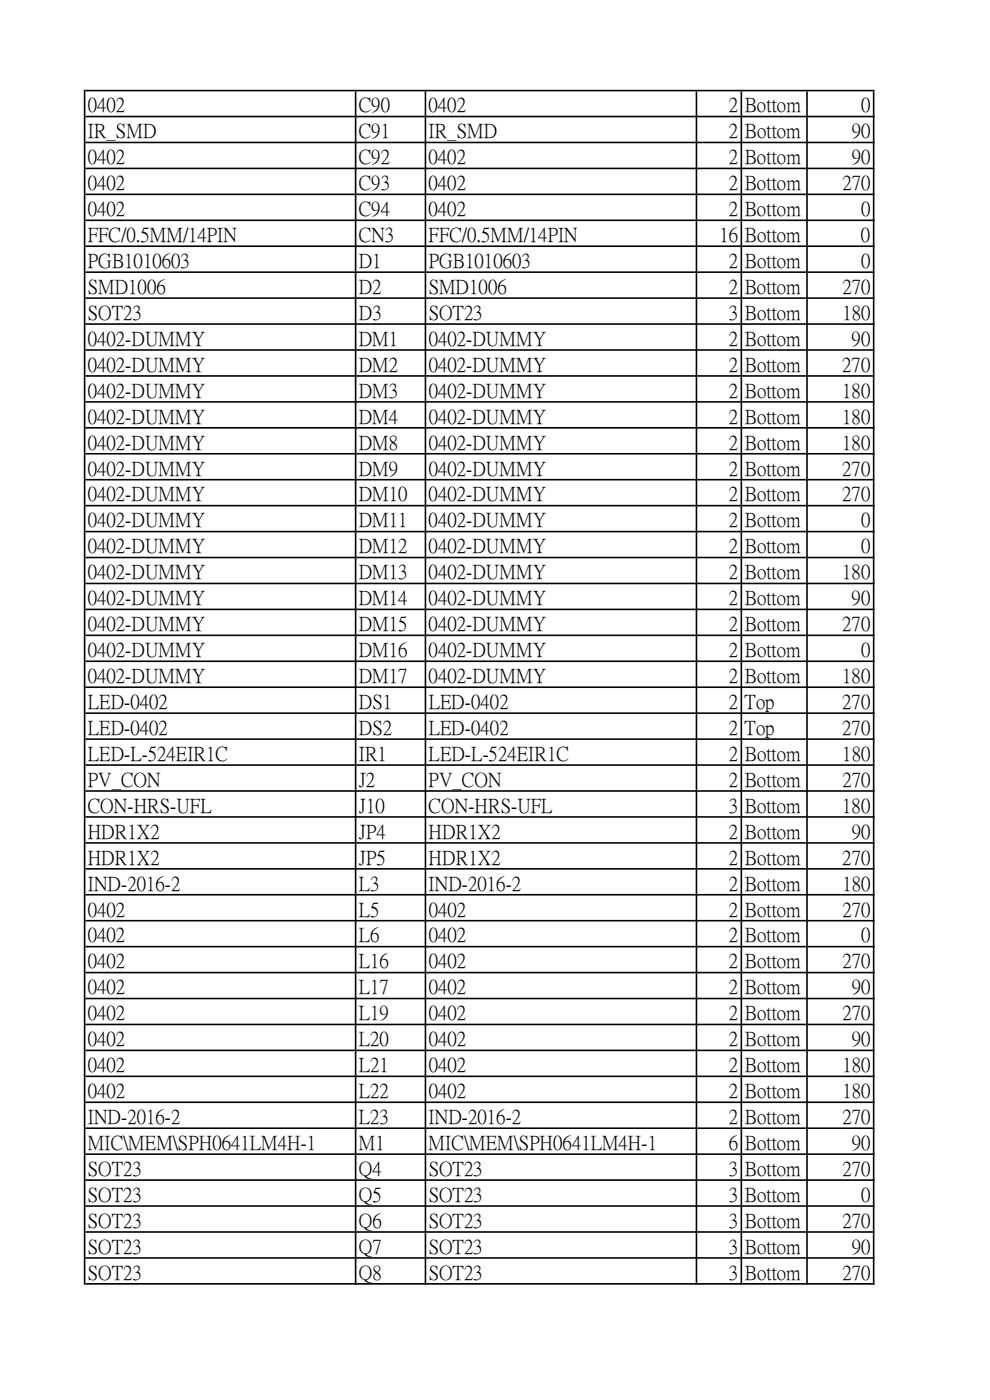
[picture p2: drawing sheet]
<svg xmlns="http://www.w3.org/2000/svg" width="210mm" height="297mm" viewBox="0 0 210 297" stroke-linecap="round" stroke-linejoin="round" font-family="sans-serif">
<defs><g id="words">
<g font-size="4.2">
<text x="18.6" y="23.6">0402</text>
<text x="76.1" y="23.6">C90</text>
<text x="90.9" y="23.6">0402</text>
<text x="154.6" y="23.6">2 Bottom</text>
<text x="182.7" y="23.6">0</text>
<text x="18.6" y="29.1">IR_SMD</text>
<text x="76.1" y="29.1">C91</text>
<text x="90.9" y="29.1">IR_SMD</text>
<text x="154.6" y="29.1">2 Bottom</text>
<text x="180.7" y="29.1">90</text>
<text x="18.6" y="34.6">0402</text>
<text x="76.1" y="34.6">C92</text>
<text x="90.9" y="34.6">0402</text>
<text x="154.6" y="34.6">2 Bottom</text>
<text x="180.7" y="34.6">90</text>
<text x="18.6" y="40.1">0402</text>
<text x="76.1" y="40.1">C93</text>
<text x="90.9" y="40.1">0402</text>
<text x="154.6" y="40.1">2 Bottom</text>
<text x="178.7" y="40.1">270</text>
<text x="18.6" y="45.6">0402</text>
<text x="76.1" y="45.6">C94</text>
<text x="90.9" y="45.6">0402</text>
<text x="154.6" y="45.6">2 Bottom</text>
<text x="182.7" y="45.6">0</text>
<text x="18.6" y="51.1">FFC/0.5MM/14PIN</text>
<text x="76.1" y="51.1">CN3</text>
<text x="90.9" y="51.1">FFC/0.5MM/14PIN</text>
<text x="152.6" y="51.1">16 Bottom</text>
<text x="182.6" y="51.1">0</text>
<text x="18.6" y="56.6">PGB1010603</text>
<text x="76.1" y="56.6">D1</text>
<text x="90.9" y="56.6">PGB1010603</text>
<text x="154.6" y="56.6">2 Bottom</text>
<text x="182.7" y="56.6">0</text>
<text x="18.6" y="62.1">SMD1006</text>
<text x="76.1" y="62.1">D2</text>
<text x="91" y="62.1">SMD1006</text>
<text x="154.6" y="62.1">2 Bottom</text>
<text x="178.7" y="62.1">270</text>
<text x="18.6" y="67.6">SOT23</text>
<text x="76.1" y="67.6">D3</text>
<text x="90.9" y="67.6">SOT23</text>
<text x="154.6" y="67.6">3 Bottom</text>
<text x="178.7" y="67.6">180</text>
<text x="18.6" y="73.2">0402-DUMMY</text>
<text x="76.1" y="73.2">DM1</text>
<text x="90.9" y="73.2">0402-DUMMY</text>
<text x="154.6" y="73.2">2 Bottom</text>
<text x="180.7" y="73.2">90</text>
<text x="18.6" y="78.7">0402-DUMMY</text>
<text x="76.1" y="78.7">DM2</text>
<text x="90.9" y="78.7">0402-DUMMY</text>
<text x="154.6" y="78.7">2 Bottom</text>
<text x="178.7" y="78.7">270</text>
<text x="18.6" y="84.2">0402-DUMMY</text>
<text x="18.6" y="89.7">0402-DUMMY</text>
<text x="76.1" y="84.2">DM3</text>
<text x="76.1" y="89.7">DM4</text>
<text x="90.9" y="84.2">0402-DUMMY</text>
<text x="90.9" y="89.7">0402-DUMMY</text>
<text x="154.6" y="84.2">2 Bottom</text>
<text x="154.6" y="89.7">2 Bottom</text>
<text x="178.7" y="84.2">180</text>
<text x="178.7" y="89.7">180</text>
<text x="18.6" y="95.2">0402-DUMMY</text>
<text x="76.1" y="95.2">DM8</text>
<text x="90.9" y="95.2">0402-DUMMY</text>
<text x="154.6" y="95.2">2 Bottom</text>
<text x="178.7" y="95.2">180</text>
<text x="18.6" y="100.7">0402-DUMMY</text>
<text x="76.1" y="100.7">DM9</text>
<text x="90.9" y="100.7">0402-DUMMY</text>
<text x="154.6" y="100.7">2 Bottom</text>
<text x="178.7" y="100.7">270</text>
<text x="18.6" y="106.2">0402-DUMMY</text>
<text x="76.1" y="106.2">DM10</text>
<text x="90.9" y="106.2">0402-DUMMY</text>
<text x="154.6" y="106.2">2 Bottom</text>
<text x="178.7" y="106.2">270</text>
<text x="18.6" y="111.7">0402-DUMMY</text>
<text x="76.1" y="111.7">DM11</text>
<text x="90.9" y="111.7">0402-DUMMY</text>
<text x="154.6" y="111.7">2 Bottom</text>
<text x="182.7" y="111.7">0</text>
<text x="18.6" y="117.2">0402-DUMMY</text>
<text x="76.1" y="117.2">DM12</text>
<text x="90.9" y="117.2">0402-DUMMY</text>
<text x="154.6" y="117.2">2 Bottom</text>
<text x="182.7" y="117.2">0</text>
<text x="18.6" y="122.7">0402-DUMMY</text>
<text x="76.1" y="122.7">DM13</text>
<text x="90.9" y="122.7">0402-DUMMY</text>
<text x="154.6" y="122.7">2 Bottom</text>
<text x="178.7" y="122.7">180</text>
<text x="18.6" y="128.2">0402-DUMMY</text>
<text x="76.1" y="128.2">DM14</text>
<text x="90.9" y="128.2">0402-DUMMY</text>
<text x="154.6" y="128.2">2 Bottom</text>
<text x="180.7" y="128.2">90</text>
<text x="18.6" y="133.7">0402-DUMMY</text>
<text x="76.1" y="133.7">DM15</text>
<text x="90.9" y="133.7">0402-DUMMY</text>
<text x="154.6" y="133.7">2 Bottom</text>
<text x="178.7" y="133.7">270</text>
<text x="18.6" y="139.2">0402-DUMMY</text>
<text x="76.1" y="139.2">DM16</text>
<text x="90.9" y="139.2">0402-DUMMY</text>
<text x="154.6" y="139.2">2 Bottom</text>
<text x="182.7" y="139.2">0</text>
<text x="18.6" y="144.7">0402-DUMMY</text>
<text x="76.1" y="144.7">DM17</text>
<text x="90.9" y="144.7">0402-DUMMY</text>
<text x="154.6" y="144.7">2 Bottom</text>
<text x="178.7" y="144.7">180</text>
<text x="18.6" y="150.2">LED-0402</text>
<text x="18.6" y="155.7">LED-0402</text>
<text x="76.1" y="150.2">DS1</text>
<text x="76.1" y="155.7">DS2</text>
<text x="90.9" y="150.2">LED-0402</text>
<text x="90.9" y="155.7">LED-0402</text>
<text x="154.6" y="150.2">2 Top</text>
<text x="154.6" y="155.7">2 Top</text>
<text x="178.7" y="150.2">270</text>
<text x="178.7" y="155.7">270</text>
<text x="18.6" y="161.2">LED-L-524EIR1C</text>
<text x="76.1" y="161.2">IR1</text>
<text x="90.9" y="161.2">LED-L-524EIR1C</text>
<text x="154.6" y="161.2">2 Bottom</text>
<text x="178.7" y="161.2">180</text>
<text x="18.6" y="166.7">PV_CON</text>
<text x="76.1" y="166.7">J2</text>
<text x="90.9" y="166.7">PV_CON</text>
<text x="154.6" y="166.7">2 Bottom</text>
<text x="178.7" y="166.7">270</text>
<text x="18.6" y="172.2">CON-HRS-UFL</text>
<text x="76.1" y="172.2">J10</text>
<text x="90.9" y="172.2">CON-HRS-UFL</text>
<text x="154.6" y="172.2">3 Bottom</text>
<text x="178.7" y="172.2">180</text>
<text x="18.6" y="177.7">HDR1X2</text>
<text x="76.1" y="177.7">JP4</text>
<text x="90.9" y="177.7">HDR1X2</text>
<text x="154.6" y="177.7">2 Bottom</text>
<text x="180.7" y="177.7">90</text>
<text x="18.6" y="183.2">HDR1X2</text>
<text x="76.1" y="183.2">JP5</text>
<text x="90.9" y="183.2">HDR1X2</text>
<text x="154.6" y="183.2">2 Bottom</text>
<text x="178.7" y="183.2">270</text>
<text x="18.6" y="188.7">IND-2016-2</text>
<text x="76.1" y="188.7">L3</text>
<text x="90.9" y="188.7">IND-2016-2</text>
<text x="154.6" y="188.7">2 Bottom</text>
<text x="178.7" y="188.7">180</text>
<text x="18.6" y="194.2">0402</text>
<text x="76.1" y="194.2">L5</text>
<text x="90.9" y="194.2">0402</text>
<text x="154.6" y="194.2">2 Bottom</text>
<text x="178.7" y="194.2">270</text>
<text x="18.6" y="199.7">0402</text>
<text x="76.1" y="199.7">L6</text>
<text x="90.9" y="199.7">0402</text>
<text x="154.6" y="199.7">2 Bottom</text>
<text x="182.7" y="199.7">0</text>
<text x="18.6" y="205.2">0402</text>
<text x="76.1" y="205.2">L16</text>
<text x="90.9" y="205.2">0402</text>
<text x="154.6" y="205.2">2 Bottom</text>
<text x="178.7" y="205.2">270</text>
<text x="18.6" y="210.7">0402</text>
<text x="76.1" y="210.7">L17</text>
<text x="90.9" y="210.7">0402</text>
<text x="154.6" y="210.7">2 Bottom</text>
<text x="180.7" y="210.7">90</text>
<text x="18.6" y="216.2">0402</text>
<text x="18.6" y="221.7">0402</text>
<text x="76.1" y="216.2">L19</text>
<text x="76.1" y="221.7">L20</text>
<text x="90.9" y="216.2">0402</text>
<text x="90.9" y="221.7">0402</text>
<text x="154.6" y="216.2">2 Bottom</text>
<text x="154.6" y="221.7">2 Bottom</text>
<text x="178.7" y="216.2">270</text>
<text x="180.7" y="221.7">90</text>
<text x="18.6" y="227.2">0402</text>
<text x="76.1" y="227.2">L21</text>
<text x="90.9" y="227.2">0402</text>
<text x="154.6" y="227.2">2 Bottom</text>
<text x="178.7" y="227.2">180</text>
<text x="18.6" y="232.7">0402</text>
<text x="76.1" y="232.7">L22</text>
<text x="90.9" y="232.7">0402</text>
<text x="154.6" y="232.7">2 Bottom</text>
<text x="178.7" y="232.7">180</text>
<text x="18.6" y="238.3">IND-2016-2</text>
<text x="76.1" y="238.3">L23</text>
<text x="90.9" y="238.3">IND-2016-2</text>
<text x="154.6" y="238.3">2 Bottom</text>
<text x="178.7" y="238.3">270</text>
<text x="18.6" y="243.8">MIC\MEM\SPH0641LM4H-1</text>
<text x="76.1" y="243.8">M1</text>
<text x="90.9" y="243.8">MIC\MEM\SPH0641LM4H-1</text>
<text x="154.6" y="243.8">6 Bottom</text>
<text x="180.7" y="243.8">90</text>
<text x="18.6" y="249.3">SOT23</text>
<text x="76.1" y="249.3">Q4</text>
<text x="90.9" y="249.3">SOT23</text>
<text x="154.6" y="249.3">3 Bottom</text>
<text x="178.7" y="249.3">270</text>
<text x="18.6" y="254.8">SOT23</text>
<text x="76.1" y="254.8">Q5</text>
<text x="90.9" y="254.8">SOT23</text>
<text x="154.6" y="254.8">3 Bottom</text>
<text x="182.7" y="254.8">0</text>
<text x="18.6" y="260.3">SOT23</text>
<text x="76.1" y="260.3">Q6</text>
<text x="90.9" y="260.3">SOT23</text>
<text x="154.6" y="260.3">3 Bottom</text>
<text x="178.7" y="260.3">270</text>
<text x="18.6" y="265.8">SOT23</text>
<text x="76.1" y="265.8">Q7</text>
<text x="90.9" y="265.8">SOT23</text>
<text x="154.6" y="265.8">3 Bottom</text>
<text x="180.7" y="265.8">90</text>
<text x="18.6" y="271.3">SOT23</text>
<text x="76.1" y="271.3">Q8</text>
<text x="90.9" y="271.3">SOT23</text>
<text x="154.6" y="271.3">3 Bottom</text>
<text x="178.7" y="271.3">270</text>
</g>
</g></defs>
<g fill="#000">
<path d="M17.8 19h.3v253.5h-.3zM75.3 19.4h.3v253.1h-.3zM90.1 19.4h.3v253.1h-.3zM147.6 19.4h.3v253.1h-.3zM157.1 19.4h.3v253.1h-.3zM171 19.4h.4v253.1h-.4zM185.2 19.4h.3v253.1h-.3z" fill-rule="evenodd"/>
<path d="M18.1 19h167.4v.4h-167.4zM18.1 24.6h167.4v.3h-167.4zM18.1 30.1h167.4v.3h-167.4zM18.1 35.6h167.4v.3h-167.4zM18.1 41.1h167.4v.3h-167.4zM18.1 46.6h167.4v.3h-167.4zM18.1 52.1h167.4v.3h-167.4zM18.1 57.6h167.4v.3h-167.4zM18.1 63.1h167.4v.3h-167.4zM18.1 68.6h167.4v.3h-167.4zM18.1 74.1h167.4v.3h-167.4zM18.1 79.6h167.4v.3h-167.4zM18.1 85.1h167.4v.3h-167.4zM18.1 90.6h167.4v.3h-167.4zM18.1 96.1h167.4v.3h-167.4zM18.1 101.6h167.4v.3h-167.4zM18.1 107.1h167.4v.3h-167.4zM18.1 112.6h167.4v.3h-167.4zM18.1 118.1h167.4v.3h-167.4zM18.1 123.6h167.4v.4h-167.4zM18.1 129.1h167.4v.4h-167.4zM18.1 134.6h167.4v.4h-167.4zM18.1 140.1h167.4v.4h-167.4zM18.1 145.6h167.4v.4h-167.4zM18.1 151.1h167.4v.4h-167.4zM18.1 156.6h167.4v.4h-167.4zM18.1 162.1h167.4v.4h-167.4zM18.1 167.6h167.4v.4h-167.4zM18.1 173.1h167.4v.4h-167.4zM18.1 178.6h167.4v.4h-167.4zM18.1 184.1h167.4v.4h-167.4zM18.1 189.7h167.4v.3h-167.4zM18.1 195.2h167.4v.3h-167.4zM18.1 200.7h167.4v.3h-167.4zM18.1 206.2h167.4v.3h-167.4zM18.1 211.7h167.4v.3h-167.4zM18.1 217.2h167.4v.3h-167.4zM18.1 222.7h167.4v.3h-167.4zM18.1 228.2h167.4v.3h-167.4zM18.1 233.7h167.4v.3h-167.4zM18.1 239.2h167.4v.3h-167.4zM18.1 244.7h167.4v.3h-167.4zM18.1 250.2h167.4v.3h-167.4zM18.1 255.7h167.4v.3h-167.4zM18.1 261.2h167.4v.3h-167.4zM18.1 266.7h167.4v.3h-167.4zM18.1 272.2h167.4v.3h-167.4z" fill-rule="evenodd"/>
</g>
<use href="#words"/>
</svg>
